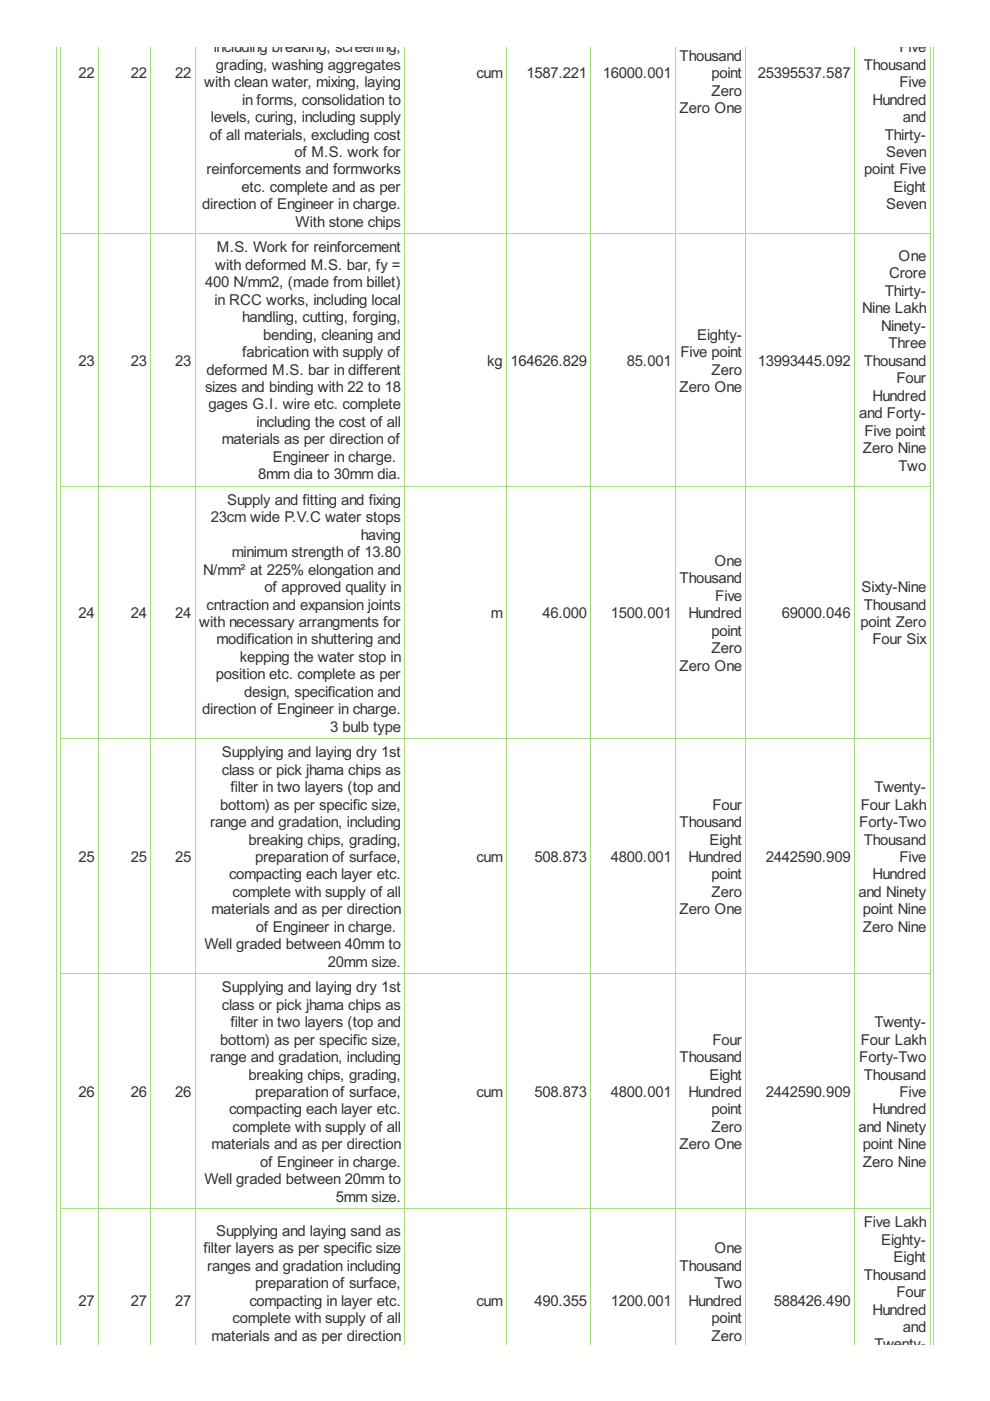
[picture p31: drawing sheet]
<svg xmlns="http://www.w3.org/2000/svg" width="210mm" height="297mm" viewBox="0 0 210 297" stroke-linecap="round" stroke-linejoin="round" font-family="sans-serif">
<defs><g id="words">
<g font-size="3.5" fill="#333">
<text x="45.3" y="11.1">including breaking, screening,</text>
<text x="190.7" y="11.1">Five</text>
<text x="16.6" y="16.6">22</text>
<text x="27.7" y="16.6">22</text>
<text x="37.1" y="16.6">22</text>
<text x="45.8" y="14.8">grading, washing aggregates</text>
<text x="101" y="16.6">cum</text>
<text x="111.6" y="16.6">1587.221</text>
<text x="127.8" y="16.6">16000.001</text>
<text x="144.1" y="12.9">Thousand</text>
<text x="150.8" y="16.6">point</text>
<text x="160.7" y="16.6">25395537.587</text>
<text x="183.1" y="14.8">Thousand</text>
<text x="43.3" y="18.5">with clean water, mixing, laying</text>
<text x="51.3" y="22.2">in forms, consolidation to</text>
<text x="150.9" y="20.3">Zero</text>
<text x="185" y="22.2">Hundred</text>
<text x="190.7" y="18.5">Five</text>
<text x="44.4" y="29.6">of all materials, excluding cost</text>
<text x="44.7" y="25.9">levels, curing, including supply</text>
<text x="144.1" y="24">Zero One</text>
<text x="187.6" y="29.6">Thirty-</text>
<text x="191.4" y="25.9">and</text>
<text x="62.4" y="33.3">of M.S. work for</text>
<text x="187.9" y="33.3">Seven</text>
<text x="43.8" y="37">reinforcements and formworks</text>
<text x="51.2" y="40.7">etc. complete and as per</text>
<text x="183.2" y="37">point Five</text>
<text x="189.4" y="40.7">Eight</text>
<text x="42.8" y="44.4">direction of Engineer in charge.</text>
<text x="187.9" y="44.4">Seven</text>
<text x="46" y="53.5">M.S. Work for reinforcement</text>
<text x="62.6" y="48.1">With stone chips</text>
<text x="45.6" y="57.2">with deformed M.S. bar, fy =</text>
<text x="188.5" y="59">Crore</text>
<text x="190.5" y="55.3">One</text>
<text x="43.5" y="60.9">400 N/mm2, (made from billet)</text>
<text x="45.5" y="64.6">in RCC works, including local</text>
<text x="187.6" y="62.7">Thirty-</text>
<text x="51.3" y="68.3">handling, cutting, forging,</text>
<text x="182.8" y="66.4">Nine Lakh</text>
<text x="186.8" y="70.2">Ninety-</text>
<text x="16.6" y="77.6">23</text>
<text x="27.7" y="77.6">23</text>
<text x="37.1" y="77.6">23</text>
<text x="51.3" y="75.7">fabrication with supply of</text>
<text x="55.8" y="72">bending, cleaning and</text>
<text x="103.3" y="77.6">kg</text>
<text x="108.3" y="77.6">164626.829</text>
<text x="132.9" y="77.6">85.001</text>
<text x="144.2" y="75.7">Five point</text>
<text x="147.8" y="72">Eighty-</text>
<text x="160.7" y="77.6">13993445.092</text>
<text x="183.1" y="77.6">Thousand</text>
<text x="188.4" y="73.9">Three</text>
<text x="43.5" y="83.1">sizes and binding with 22 to 18</text>
<text x="43.8" y="79.4">deformed M.S. bar in different</text>
<text x="144.1" y="83.1">Zero One</text>
<text x="150.9" y="79.4">Zero</text>
<text x="190.1" y="81.3">Four</text>
<text x="44.2" y="86.8">gages G.I. wire etc. complete</text>
<text x="182.1" y="88.7">and Forty-</text>
<text x="185" y="85">Hundred</text>
<text x="47" y="94.2">materials as per direction of</text>
<text x="54.4" y="90.5">including the cost of all</text>
<text x="183.3" y="92.4">Five point</text>
<text x="54.7" y="101.6">8mm dia to 30mm dia.</text>
<text x="57.9" y="97.9">Engineer in charge.</text>
<text x="183" y="96.1">Zero Nine</text>
<text x="190.5" y="99.8">Two</text>
<text x="48.1" y="107">Supply and fitting and fixing</text>
<text x="44.7" y="110.7">23cm wide P.V.C water stops</text>
<text x="49.2" y="118.1">minimum strength of 13.80</text>
<text x="76.5" y="114.4">having</text>
<text x="151.5" y="120">One</text>
<text x="43.1" y="121.8">N/mm² at 225% elongation and</text>
<text x="56.1" y="125.5">of approved quality in</text>
<text x="144.1" y="123.7">Thousand</text>
<text x="182.7" y="125.5">Sixty-Nine</text>
<text x="16.6" y="131.1">24</text>
<text x="27.7" y="131.1">24</text>
<text x="37.1" y="131.1">24</text>
<text x="43.8" y="129.2">cntraction and expansion joints</text>
<text x="104.1" y="131.1">m</text>
<text x="115" y="131.1">46.000</text>
<text x="129.5" y="131.1">1500.001</text>
<text x="145.9" y="131.1">Hundred</text>
<text x="151.7" y="127.4">Five</text>
<text x="165.8" y="131.1">69000.046</text>
<text x="183.1" y="129.2">Thousand</text>
<text x="42.2" y="132.9">with necessary arrangments for</text>
<text x="45.9" y="136.6">modification in shuttering and</text>
<text x="150.8" y="134.8">point</text>
<text x="182.5" y="132.9">point Zero</text>
<text x="185" y="136.6">Four Six</text>
<text x="50.9" y="140.3">kepping the water stop in</text>
<text x="144.1" y="142.2">Zero One</text>
<text x="150.9" y="138.5">Zero</text>
<text x="45.8" y="144">position etc. complete as per</text>
<text x="51.8" y="147.7">design, specification and</text>
<text x="42.8" y="151.4">direction of Engineer in charge.</text>
<text x="70" y="155.1">3 bulb type</text>
<text x="47.1" y="160.5">Supplying and laying dry 1st</text>
<text x="47" y="164.2">class or pick jhama chips as</text>
<text x="48.9" y="168">filter in two layers (top and</text>
<text x="185.4" y="168">Twenty-</text>
<text x="46.7" y="171.7">bottom) as per specific size,</text>
<text x="151" y="171.7">Four</text>
<text x="182.5" y="171.7">Four Lakh</text>
<text x="44.5" y="175.4">range and gradation, including</text>
<text x="52.7" y="179.1">breaking chips, grading,</text>
<text x="144.1" y="175.4">Thousand</text>
<text x="150.4" y="179.1">Eight</text>
<text x="182.2" y="175.4">Forty-Two</text>
<text x="183.1" y="179.1">Thousand</text>
<text x="16.6" y="182.8">25</text>
<text x="27.7" y="182.8">25</text>
<text x="37.1" y="182.8">25</text>
<text x="54.1" y="182.8">preparation of surface,</text>
<text x="101" y="182.8">cum</text>
<text x="113.3" y="182.8">508.873</text>
<text x="129.5" y="182.8">4800.001</text>
<text x="145.9" y="182.8">Hundred</text>
<text x="162.4" y="182.8">2442590.909</text>
<text x="190.7" y="182.8">Five</text>
<text x="48.6" y="186.5">compacting each layer etc.</text>
<text x="49.3" y="190.2">complete with supply of all</text>
<text x="150.8" y="186.5">point</text>
<text x="150.9" y="190.2">Zero</text>
<text x="182" y="190.2">and Ninety</text>
<text x="185" y="186.5">Hundred</text>
<text x="44.9" y="193.9">materials and as per direction</text>
<text x="54.3" y="197.6">of Engineer in charge.</text>
<text x="144.1" y="193.9">Zero One</text>
<text x="182.9" y="193.9">point Nine</text>
<text x="183" y="197.6">Zero Nine</text>
<text x="43.4" y="201.3">Well graded between 40mm to</text>
<text x="69.5" y="205">20mm size.</text>
<text x="47" y="214.1">class or pick jhama chips as</text>
<text x="47.1" y="210.4">Supplying and laying dry 1st</text>
<text x="46.7" y="221.5">bottom) as per specific size,</text>
<text x="48.9" y="217.8">filter in two layers (top and</text>
<text x="151" y="221.5">Four</text>
<text x="182.5" y="221.5">Four Lakh</text>
<text x="185.4" y="217.8">Twenty-</text>
<text x="44.5" y="225.2">range and gradation, including</text>
<text x="144.1" y="225.2">Thousand</text>
<text x="182.2" y="225.2">Forty-Two</text>
<text x="16.6" y="232.6">26</text>
<text x="27.7" y="232.6">26</text>
<text x="37.1" y="232.6">26</text>
<text x="52.7" y="228.9">breaking chips, grading,</text>
<text x="54.1" y="232.6">preparation of surface,</text>
<text x="101" y="232.6">cum</text>
<text x="113.3" y="232.6">508.873</text>
<text x="129.5" y="232.6">4800.001</text>
<text x="145.9" y="232.6">Hundred</text>
<text x="150.4" y="228.9">Eight</text>
<text x="162.4" y="232.6">2442590.909</text>
<text x="183.1" y="228.9">Thousand</text>
<text x="190.7" y="232.6">Five</text>
<text x="48.6" y="236.3">compacting each layer etc.</text>
<text x="49.3" y="240">complete with supply of all</text>
<text x="150.8" y="236.3">point</text>
<text x="150.9" y="240">Zero</text>
<text x="182" y="240">and Ninety</text>
<text x="185" y="236.3">Hundred</text>
<text x="44.9" y="243.7">materials and as per direction</text>
<text x="144.1" y="243.7">Zero One</text>
<text x="182.9" y="243.7">point Nine</text>
<text x="43.4" y="251.1">Well graded between 20mm to</text>
<text x="55.2" y="247.4">of Engineer in charge.</text>
<text x="183" y="247.4">Zero Nine</text>
<text x="71.2" y="254.8">5mm size.</text>
<text x="45.8" y="262">Supplying and laying sand as</text>
<text x="183.1" y="260.2">Five Lakh</text>
<text x="186.8" y="263.9">Eighty-</text>
<text x="43.2" y="265.8">filter layers as per specific size</text>
<text x="43.9" y="269.5">ranges and gradation including</text>
<text x="144.1" y="269.5">Thousand</text>
<text x="151.5" y="265.8">One</text>
<text x="189.4" y="267.6">Eight</text>
<text x="54.1" y="273.2">preparation of surface,</text>
<text x="151.5" y="273.2">Two</text>
<text x="183.1" y="271.3">Thousand</text>
<text x="190.1" y="275">Four</text>
<text x="16.6" y="276.9">27</text>
<text x="27.7" y="276.9">27</text>
<text x="37.1" y="276.9">27</text>
<text x="49.3" y="280.6">complete with supply of all</text>
<text x="52.9" y="276.9">compacting in layer etc.</text>
<text x="101" y="276.9">cum</text>
<text x="113.3" y="276.9">490.355</text>
<text x="129.5" y="276.9">1200.001</text>
<text x="145.9" y="276.9">Hundred</text>
<text x="150.8" y="280.6">point</text>
<text x="164.1" y="276.9">588426.490</text>
<text x="185" y="278.7">Hundred</text>
<text x="44.9" y="284.3">materials and as per direction</text>
<text x="150.9" y="284.3">Zero</text>
<text x="185.4" y="286.1">Twenty-</text>
<text x="191.4" y="282.4">and</text>
</g>
</g></defs>
<g fill="none" stroke="#a8da7f" stroke-width=".21">
<path d="M11.9 9.9v275.2M12.8 9.9v275.2M20.9 9.9v275.2M32 9.9v275.2M41.4 9.9v275.2M85.8 9.9v275.2M107.4 9.9v275.2M125.3 9.9v275.2M143.2 9.9v275.2M158.2 9.9v275.2M181.1 9.9v275.2M197.2 9.9v275.2"/>
<path d="M198 9.9v275.2M12.8 49.6h184.5M12.8 103.1h184.5M12.8 156.6h184.5M12.8 206.4h184.5M12.8 256.3h184.5"/>
</g>
<use href="#words"/>
</svg>
